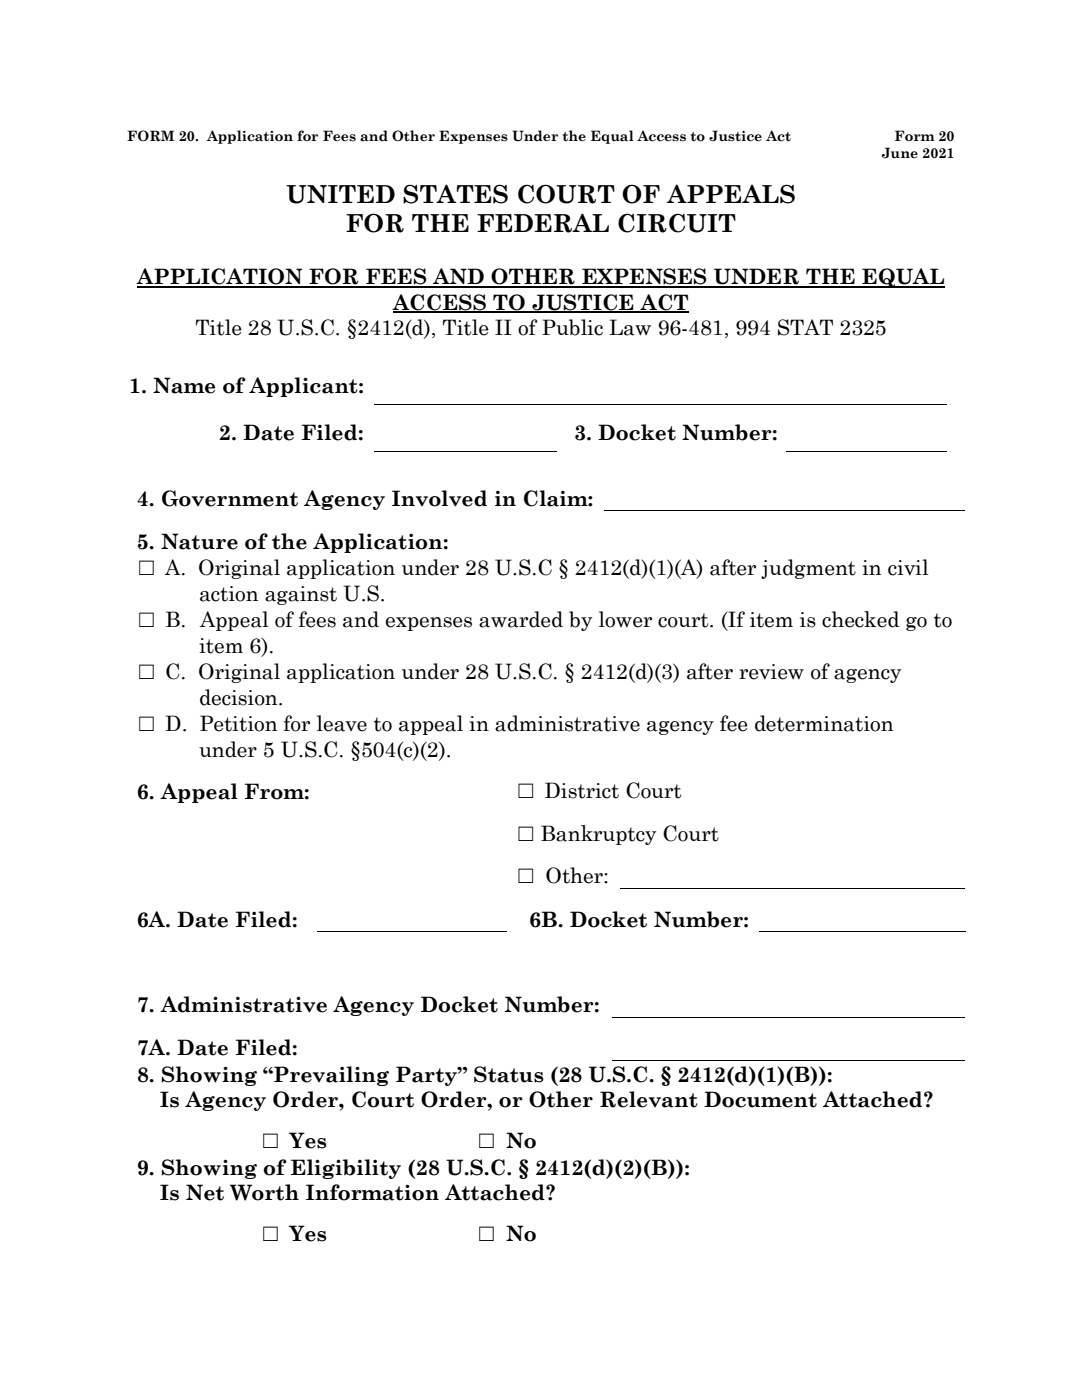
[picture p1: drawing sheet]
<svg xmlns="http://www.w3.org/2000/svg" width="216mm" height="279mm" viewBox="0 0 216 279" stroke-linecap="round" stroke-linejoin="round" font-family="sans-serif">
<defs><g id="words">
<g font-size="5">
<text x="57.1" y="40.4">UNITED STATES COURT OF APPEALS</text>
<text x="69" y="46.4">FOR THE FEDERAL CIRCUIT</text>
</g>
<g font-size="4.2">
<text x="27.4" y="56.7">APPLICATION FOR FEES AND OTHER EXPENSES UNDER THE EQUAL</text>
<text x="78.4" y="61.8">ACCESS TO JUSTICE ACT</text>
<text x="39" y="66.9">Title 28 U.S.C. §2412(d), Title II of Public Law 96-481, 994 STAT 2325</text>
<text x="25.7" y="78.4">1. Name of Applicant:</text>
<text x="43.7" y="87.8">2. Date Filed:</text>
<text x="114.6" y="87.8">3. Docket Number:</text>
<text x="27.3" y="101">4. Government Agency Involved in Claim:</text>
<text x="27.3" y="109.6">5. Nature of the Application:</text>
<text x="39.7" y="120">action against U.S.</text>
<text x="39.7" y="130.4">item 6).</text>
<text x="39.7" y="140.8">decision.</text>
<text x="39.7" y="151.2">under 5 U.S.C. §504(c)(2).</text>
<text x="27.3" y="159.6">6. Appeal From:</text>
<text x="27.3" y="185">6A. Date Filed:</text>
<text x="105.6" y="185">6B. Docket Number:</text>
<text x="27.3" y="202">7. Administrative Agency Docket Number:</text>
<text x="27.3" y="210.6">7A. Date Filed:</text>
<text x="27.3" y="215.9">8. Showing “Prevailing Party” Status (28 U.S.C. § 2412(d)(1)(B)):</text>
<text x="31.9" y="220.9">Is Agency Order, Court Order, or Other Relevant Document Attached?</text>
<text x="27.3" y="234.4">9. Showing of Eligibility (28 U.S.C. § 2412(d)(2)(B)):</text>
<text x="31.9" y="239.5">Is Net Worth Information Attached?</text>
</g>
<g font-size="3.9">
<text x="27.3" y="114.7">☐ A. Original application under 28 U.S.C § 2412(d)(1)(A) after judgment in civil</text>
<text x="27.3" y="125.1">☐ B. Appeal of fees and expenses awarded by lower court. (If item is checked go to</text>
<text x="27.3" y="135.5">☐ C. Original application under 28 U.S.C. § 2412(d)(3) after review of agency</text>
<text x="27.3" y="145.8">☐ D. Petition for leave to appeal in administrative agency fee determination</text>
<text x="103" y="159.3">☐ District Court</text>
<text x="103" y="167.8">☐ Bankruptcy Court</text>
<text x="103" y="176.2">☐ Other:</text>
<text x="52" y="229.2">☐ Yes</text>
<text x="95.2" y="229.2">☐ No</text>
<text x="52" y="247.7">☐ Yes</text>
<text x="95.2" y="247.7">☐ No</text>
</g>
<g font-size="2.8">
<text x="25.4" y="28.2">FORM 20. Application for Fees and Other Expenses Under the Equal Access to Justice Act</text>
<text x="178.5" y="28.2">Form 20</text>
<text x="175.9" y="31.6">June 2021</text>
</g>
</g></defs>
<path d="M27.4 57.3h161.1M78.4 62.3h59" fill="none" stroke="#000" stroke-width=".21"/>
<g fill="#fff">
<path d="M25.3 71.2h.2v1.4h-.2z"/>
<path d="M25.3 71.2h.2v.2h-.2z"/>
<path d="M25.5 71.2h49v.2h-49z"/>
<path d="M74.5 71.2h.2v1.4h-.2z"/>
<path d="M74.5 71.2h.2v.2h-.2z"/>
<path d="M188.8 71.2h.2v1.4h-.2z"/>
<path d="M25.3 72.6h.2v8h-.2z"/>
<path d="M74.5 72.6h.2v8h-.2z"/>
<path d="M188.8 72.6h.2v8h-.2z"/>
<path d="M25.3 80.6h.2v1.4h-.2z"/>
<path d="M25.5 80.6h49v.1h-49z"/>
</g>
<path d="M74.7 80.6h36.4M111.3 80.6h45.9M157.4 80.6h31.4" fill="none" stroke="#000" stroke-width=".2"/>
<path d="M111.1 80.6h.2v.1h-.2zM157.2 80.6h.2v.1h-.2z" fill="#000"/>
<g fill="#fff">
<path d="M25.3 82h.2v8h-.2z"/>
<path d="M74.5 82h.2v8h-.2z"/>
<path d="M74.5 90h.2v.1h-.2z"/>
</g>
<path d="M74.5 90h.2v.1h-.2z" fill="#000"/>
<path d="M74.7 90h36.4M156.9 90h31.9" fill="none" stroke="#000" stroke-width=".2"/>
<g fill="#fff">
<path d="M188.8 82h.2v8h-.2z"/>
<path d="M188.8 90h.2v.1h-.2z"/>
</g>
<path d="M188.8 90h.2v.1h-.2zM151.4 177.3h.2v.2h-.2z" fill="#000"/>
<path d="M120.6 102h71.9M123.8 177.4h27.6M151.6 177.4h40.9M63.2 186h37.9M151.4 186h41.3M122.3 203h70.2M122.3 211.6h70.2" fill="none" stroke="#000" stroke-width=".2"/>
<use href="#words"/>
</svg>
